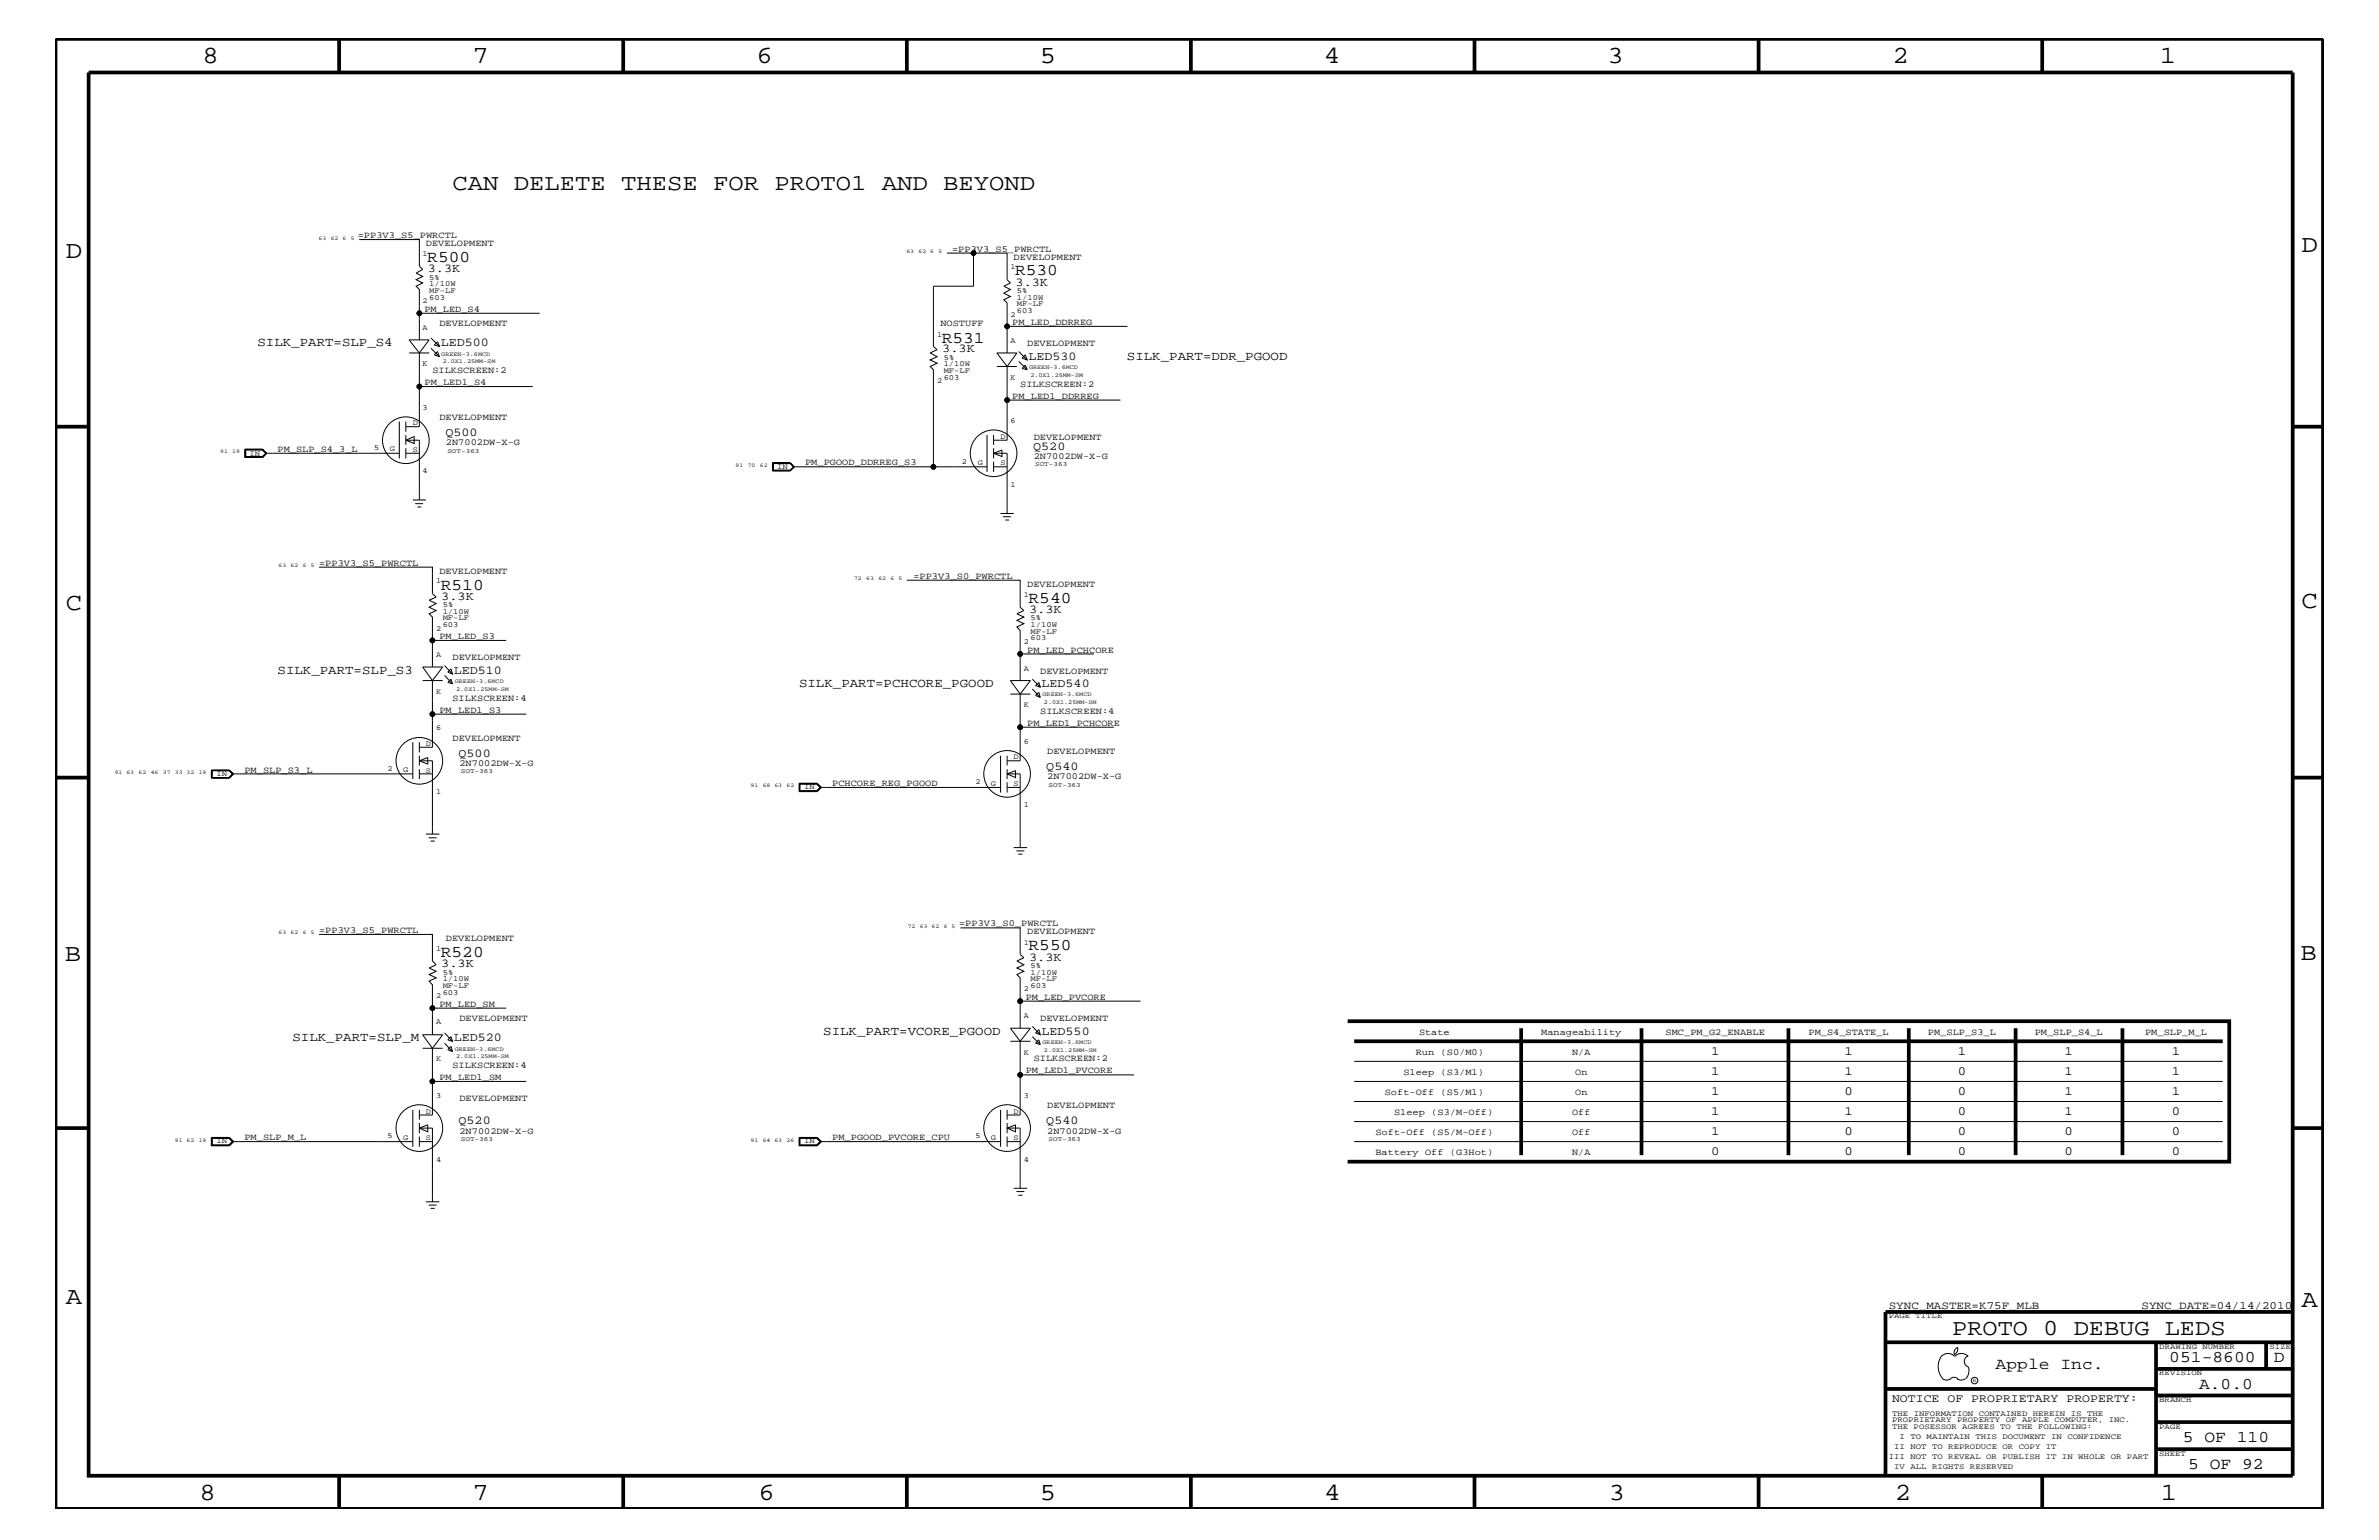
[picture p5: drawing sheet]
<svg xmlns="http://www.w3.org/2000/svg" width="432mm" height="279mm" viewBox="0 0 432 279" stroke-linecap="round" stroke-linejoin="round" font-family="sans-serif">
<defs><g id="words">
<g font-size="4.5">
<text x="36.7" y="11.5">8</text>
<text x="85.8" y="11.5">7</text>
<text x="137.3" y="11.5">6</text>
<text x="188.7" y="11.5">5</text>
<text x="240.3" y="11.5">4</text>
<text x="291.8" y="11.5">3</text>
<text x="343.5" y="11.5">2</text>
<text x="392" y="11.5">1</text>
<text x="11.9" y="46.8">D</text>
<text x="417.7" y="45.7">D</text>
<text x="11.9" y="110.6">C</text>
<text x="417.7" y="110.3">C</text>
<text x="11.8" y="174.3">B</text>
<text x="417.6" y="174.2">B</text>
<text x="11.9" y="236.7">A</text>
<text x="417.7" y="237.1">A</text>
<text x="36.2" y="272.1">8</text>
<text x="85.8" y="272.1">7</text>
<text x="137.7" y="272.1">6</text>
<text x="188.7" y="272.1">5</text>
<text x="240.4" y="272.1">4</text>
<text x="292" y="272.1">3</text>
<text x="343.9" y="272.1">2</text>
<text x="392.2" y="272.1">1</text>
</g>
<g font-size="4.1">
<text x="82.1" y="34.4">CAN DELETE THESE FOR PROTO1 AND BEYOND</text>
<text x="354.3" y="242.3">PROTO 0 DEBUG LEDS</text>
</g>
<g font-size="3">
<text x="77.6" y="47.6">R500</text>
<text x="184.2" y="50">R530</text>
<text x="170.9" y="62.2">R531</text>
<text x="80" y="107">R510</text>
<text x="186.7" y="109.4">R540</text>
<text x="80" y="173.7">R520</text>
<text x="186.7" y="172.4">R550</text>
<text x="362.2" y="248.4">Apple Inc.</text>
<text x="393.7" y="247.1">051-8600</text>
<text x="399.2" y="252">A.0.0</text>
<text x="412.7" y="247.1">D</text>
<text x="396.2" y="261.6">5 OF 110</text>
<text x="397.2" y="266.6">5 OF 92</text>
</g>
<g font-size="2.3">
<text x="46.7" y="62.9">SILK_PART=SLP_S4</text>
<text x="204.6" y="65.3">SILK_PART=DDR_PGOOD</text>
<text x="50.4" y="122.3">SILK_PART=SLP_S3</text>
<text x="145" y="124.7">SILK_PART=PCHCORE_PGOOD</text>
<text x="53.1" y="188.9">SILK_PART=SLP_M</text>
<text x="149.4" y="187.7">SILK_PART=VCORE_PGOOD</text>
<text x="310.6" y="191.4">1</text>
<text x="334.8" y="191.4">1</text>
<text x="355.3" y="191.4">1</text>
<text x="374.7" y="191.4">1</text>
<text x="394.2" y="191.4">1</text>
<text x="310.6" y="195">1</text>
<text x="334.8" y="195">1</text>
<text x="355.3" y="195">0</text>
<text x="374.7" y="195">1</text>
<text x="394.2" y="195">1</text>
<text x="310.6" y="202.3">1</text>
<text x="310.6" y="198.7">1</text>
<text x="334.8" y="198.7">0</text>
<text x="334.8" y="202.3">1</text>
<text x="355.3" y="202.3">0</text>
<text x="355.3" y="198.7">0</text>
<text x="374.7" y="202.3">1</text>
<text x="374.7" y="198.7">1</text>
<text x="394.2" y="202.3">0</text>
<text x="394.2" y="198.7">1</text>
<text x="310.6" y="209.6">0</text>
<text x="310.6" y="205.9">1</text>
<text x="334.8" y="209.6">0</text>
<text x="334.8" y="205.9">0</text>
<text x="355.3" y="209.6">0</text>
<text x="355.3" y="205.9">0</text>
<text x="374.7" y="209.6">0</text>
<text x="374.7" y="205.9">0</text>
<text x="394.2" y="205.9">0</text>
<text x="394.2" y="209.6">0</text>
</g>
<g font-size="2.2">
<text x="77.6" y="49.4">3.3K</text>
<text x="184.3" y="51.8">3.3K</text>
<text x="80" y="62.9">LED500</text>
<text x="171" y="64">3.3K</text>
<text x="186.7" y="65.3">LED530</text>
<text x="80.9" y="79.1">Q500</text>
<text x="187.5" y="81.6">Q520</text>
<text x="80.1" y="108.8">3.3K</text>
<text x="186.8" y="111.2">3.3K</text>
<text x="82.4" y="122.3">LED510</text>
<text x="189.1" y="124.7">LED540</text>
<text x="83.2" y="137.3">Q500</text>
<text x="189.9" y="139.7">Q540</text>
<text x="80.1" y="175.5">3.3K</text>
<text x="186.8" y="174.3">3.3K</text>
<text x="82.4" y="188.9">LED520</text>
<text x="189.1" y="187.7">LED550</text>
<text x="83.2" y="204">Q520</text>
<text x="189.9" y="204">Q540</text>
</g>
<text font-size="2.1" x="343.4" y="254.4">NOTICE OF PROPRIETARY PROPERTY:</text>
<g font-size="2">
<text x="342.8" y="237.4">SYNC_MASTER=K75F_MLB</text>
<text x="388.7" y="237.4">SYNC_DATE=04/14/2010</text>
</g>
<g font-size="1.7">
<text x="64.9" y="43.2">=PP3V3_S5_PWRCTL</text>
<text x="77.3" y="44.6">DEVELOPMENT</text>
<text x="172.8" y="45.7">=PP3V3_S5_PWRCTL</text>
<text x="184" y="47.1">DEVELOPMENT</text>
<text x="77" y="56.6">PM_LED_S4</text>
<text x="79.8" y="59.2">DEVELOPMENT</text>
<text x="170.7" y="59.2">NOSTUFF</text>
<text x="183.7" y="59">PM_LED_DDRREG</text>
<text x="186.4" y="62.9">DEVELOPMENT</text>
<text x="77" y="69.9">PM_LED1_S4</text>
<text x="78.5" y="67.7">SILKSCREEN:2</text>
<text x="185.2" y="70.1">SILKSCREEN:2</text>
<text x="79.8" y="76.2">DEVELOPMENT</text>
<text x="183.7" y="72.3">PM_LED1_DDRREG</text>
<text x="50.4" y="82">PM_SLP_S4_3_L</text>
<text x="80.9" y="80.8">2N7002DW-X-G</text>
<text x="187.6" y="79.9">DEVELOPMENT</text>
<text x="187.6" y="83.3">2N7002DW-X-G</text>
<text x="146.1" y="84.4">PM_PGOOD_DDRREG_S3</text>
<text x="57.9" y="102.6">=PP3V3_S5_PWRCTL</text>
<text x="79.8" y="104.1">DEVELOPMENT</text>
<text x="165.8" y="105">=PP3V3_S0_PWRCTL</text>
<text x="186.4" y="106.5">DEVELOPMENT</text>
<text x="79.8" y="115.9">PM_LED_S3</text>
<text x="82.1" y="119.8">DEVELOPMENT</text>
<text x="186.4" y="118.4">PM_LED_PCHCORE</text>
<text x="188.8" y="122.3">DEVELOPMENT</text>
<text x="79.8" y="129.3">PM_LED1_S3</text>
<text x="82.1" y="127.1">SILKSCREEN:4</text>
<text x="186.4" y="131.7">PM_LED1_PCHCORE</text>
<text x="188.8" y="129.6">SILKSCREEN:4</text>
<text x="82.1" y="134.4">DEVELOPMENT</text>
<text x="190.1" y="136.8">DEVELOPMENT</text>
<text x="44.4" y="140.2">PM_SLP_S3_L</text>
<text x="83.4" y="139">2N7002DW-X-G</text>
<text x="151" y="142.6">PCHCORE_REG_PGOOD</text>
<text x="190.1" y="141.4">2N7002DW-X-G</text>
<text x="57.9" y="169.3">=PP3V3_S5_PWRCTL</text>
<text x="80.9" y="170.7">DEVELOPMENT</text>
<text x="174.1" y="168.1">=PP3V3_S0_PWRCTL</text>
<text x="186.4" y="169.5">DEVELOPMENT</text>
<text x="79.8" y="182.7">PM_LED_SM</text>
<text x="83.4" y="185.3">DEVELOPMENT</text>
<text x="186.2" y="181.4">PM_LED_PVCORE</text>
<text x="188.8" y="185.3">DEVELOPMENT</text>
<text x="257" y="191.4">Run (S0/M0)</text>
<text x="257.6" y="187.7">State</text>
<text x="279.7" y="187.7">Manageability</text>
<text x="285.4" y="191.4">N/A</text>
<text x="302.3" y="187.7">SMC_PM_G2_ENABLE</text>
<text x="328.3" y="187.7">PM_S4_STATE_L</text>
<text x="349.9" y="187.7">PM_SLP_S3_L</text>
<text x="369.3" y="187.7">PM_SLP_S4_L</text>
<text x="389.3" y="187.7">PM_SLP_M_L</text>
<text x="79.8" y="195.9">PM_LED1_SM</text>
<text x="82.1" y="193.7">SILKSCREEN:4</text>
<text x="186.2" y="194.8">PM_LED1_PVCORE</text>
<text x="187.6" y="192.6">SILKSCREEN:2</text>
<text x="254.7" y="195">Sleep (S3/M1)</text>
<text x="285.9" y="195">On</text>
<text x="83.4" y="199.8">DEVELOPMENT</text>
<text x="190.1" y="201">DEVELOPMENT</text>
<text x="251.3" y="198.7">Soft-Off (S5/M1)</text>
<text x="253" y="202.3">Sleep (S3/M-Off)</text>
<text x="285.4" y="202.3">Off</text>
<text x="285.9" y="198.7">On</text>
<text x="44.4" y="206.9">PM_SLP_M_L</text>
<text x="83.4" y="205.7">2N7002DW-X-G</text>
<text x="151" y="206.9">PM_PGOOD_PVCORE_CPU</text>
<text x="190.1" y="205.7">2N7002DW-X-G</text>
<text x="249.6" y="209.6">Battery Off (G3Hot)</text>
<text x="249.6" y="205.9">Soft-Off (S5/M-Off)</text>
<text x="285.4" y="205.9">Off</text>
<text x="285.4" y="209.6">N/A</text>
</g>
<g font-size="1.4">
<text x="76.7" y="46.5">1</text>
<text x="77.9" y="50.7">5%</text>
<text x="77.9" y="51.9">1/10W</text>
<text x="77.9" y="53.2">MF-LF</text>
<text x="183.4" y="48.9">1</text>
<text x="184.6" y="53.2">5%</text>
<text x="76.7" y="59.8">A</text>
<text x="76.7" y="55">2</text>
<text x="77.9" y="54.4">603</text>
<text x="183.4" y="57.4">2</text>
<text x="184.6" y="55.6">MF-LF</text>
<text x="184.6" y="56.8">603</text>
<text x="184.6" y="54.4">1/10W</text>
<text x="170.1" y="61.1">1</text>
<text x="171.3" y="65.3">5%</text>
<text x="183.4" y="62.3">A</text>
<text x="76.7" y="66.5">K</text>
<text x="170.1" y="69.5">2</text>
<text x="171.3" y="68.9">603</text>
<text x="171.3" y="66.5">1/10W</text>
<text x="171.3" y="67.7">MF-LF</text>
<text x="183.4" y="68.9">K</text>
<text x="74.9" y="77.2">D</text>
<text x="76.7" y="74.4">3</text>
<text x="183.4" y="76.8">6</text>
<text x="45.3" y="82.7">IN</text>
<text x="67.9" y="81.6">5</text>
<text x="70.8" y="81.9">G</text>
<text x="74.9" y="82">S</text>
<text x="181.6" y="79.6">D</text>
<text x="76.7" y="85.9">4</text>
<text x="141.1" y="85">IN</text>
<text x="174.6" y="84.1">2</text>
<text x="177.5" y="84.4">G</text>
<text x="181.6" y="84.4">S</text>
<text x="183.4" y="88.3">1</text>
<text x="79.2" y="105.9">1</text>
<text x="80.3" y="113.7">603</text>
<text x="80.3" y="110.2">5%</text>
<text x="80.3" y="111.4">1/10W</text>
<text x="80.3" y="112.6">MF-LF</text>
<text x="185.8" y="108.3">1</text>
<text x="187" y="112.6">5%</text>
<text x="187" y="113.7">1/10W</text>
<text x="79.2" y="114.4">2</text>
<text x="79.2" y="119.2">A</text>
<text x="185.8" y="116.8">2</text>
<text x="187" y="116.2">603</text>
<text x="187" y="115">MF-LF</text>
<text x="79.2" y="125.9">K</text>
<text x="185.8" y="121.7">A</text>
<text x="185.8" y="128.3">K</text>
<text x="77.3" y="135.3">D</text>
<text x="79.2" y="132.5">6</text>
<text x="184" y="137.8">D</text>
<text x="185.8" y="135">6</text>
<text x="39.3" y="140.8">IN</text>
<text x="70.4" y="139.8">2</text>
<text x="73.2" y="140.1">G</text>
<text x="77.3" y="140.2">S</text>
<text x="146" y="143.2">IN</text>
<text x="177" y="142.3">2</text>
<text x="179.8" y="142.5">G</text>
<text x="184" y="142.6">S</text>
<text x="79.2" y="144">1</text>
<text x="185.8" y="146.5">1</text>
<text x="79.2" y="172.6">1</text>
<text x="185.8" y="171.4">1</text>
<text x="80.3" y="179.3">MF-LF</text>
<text x="80.3" y="178">1/10W</text>
<text x="80.3" y="176.8">5%</text>
<text x="185.8" y="179.9">2</text>
<text x="187" y="178">MF-LF</text>
<text x="187" y="176.8">1/10W</text>
<text x="187" y="175.6">5%</text>
<text x="187" y="179.3">603</text>
<text x="79.2" y="181">2</text>
<text x="79.2" y="185.9">A</text>
<text x="80.3" y="180.5">603</text>
<text x="185.8" y="184.7">A</text>
<text x="185.8" y="191.4">K</text>
<text x="79.2" y="192.6">K</text>
<text x="77.3" y="202">D</text>
<text x="79.2" y="199.2">3</text>
<text x="184" y="202">D</text>
<text x="185.8" y="199.2">3</text>
<text x="39.3" y="207.5">IN</text>
<text x="70.4" y="206.5">5</text>
<text x="73.2" y="206.8">G</text>
<text x="77.3" y="206.9">S</text>
<text x="146" y="207.5">IN</text>
<text x="177" y="206.5">5</text>
<text x="179.8" y="206.8">G</text>
<text x="184" y="206.9">S</text>
<text x="79.2" y="210.8">4</text>
<text x="185.8" y="210.8">4</text>
<text x="342.8" y="239.2">PAGE TITLE</text>
<text x="391.9" y="244.7">DRAWING NUMBER</text>
<text x="411.9" y="244.7">SIZE</text>
<text x="391.9" y="249.5">REVISION</text>
<text x="343.4" y="256.8">THE INFORMATION CONTAINED HEREIN IS THE</text>
<text x="391.9" y="254.4">BRANCH</text>
<text x="343.4" y="259.3">THE POSESSOR AGREES TO THE FOLLOWING:</text>
<text x="343.4" y="258">PROPRIETARY PROPERTY OF APPLE COMPUTER, INC.</text>
<text x="343.8" y="262.9">II NOT TO REPRODUCE OR COPY IT</text>
<text x="344.8" y="261.1">I TO MAINTAIN THIS DOCUMENT IN CONFIDENCE</text>
<text x="391.9" y="259.3">PAGE</text>
<text x="342.8" y="264.7">III NOT TO REVEAL OR PUBLISH IT IN WHOLE OR PART</text>
<text x="343.8" y="266.6">IV ALL RIGHTS RESERVED</text>
<text x="391.9" y="264.1">SHEET</text>
</g>
<g font-size="1.2">
<text x="81.2" y="82.2">SOT-363</text>
<text x="187.9" y="84.5">SOT-363</text>
<text x="83.7" y="140.3">SOT-363</text>
<text x="190.3" y="142.8">SOT-363</text>
<text x="83.7" y="207">SOT-363</text>
<text x="190.3" y="207">SOT-363</text>
</g>
<g font-size="1.1">
<text x="80.1" y="64.5">GREEN-3.6MCD</text>
<text x="80.3" y="65.9">2.0X1.25MM-SM</text>
<text x="186.8" y="67">GREEN-3.6MCD</text>
<text x="187" y="68.4">2.0X1.25MM-SM</text>
<text x="82.5" y="124">GREEN-3.6MCD</text>
<text x="82.8" y="125.3">2.0X1.25MM-SM</text>
<text x="189.2" y="126.4">GREEN-3.6MCD</text>
<text x="189.5" y="127.7">2.0X1.25MM-SM</text>
<text x="82.5" y="190.6">GREEN-3.6MCD</text>
<text x="82.8" y="192">2.0X1.25MM-SM</text>
<text x="189.2" y="189.4">GREEN-3.6MCD</text>
<text x="189.5" y="190.8">2.0X1.25MM-SM</text>
</g>
<g font-size="1">
<text x="57.8" y="43.5">63</text>
<text x="60" y="43.5">62 6</text>
<text x="63.7" y="43.5">5</text>
<text x="164.5" y="45.9">63</text>
<text x="166.7" y="45.9">62 6</text>
<text x="170.3" y="45.9">5</text>
<text x="40" y="82.2">91</text>
<text x="42.2" y="82.2">19</text>
<text x="133.5" y="84.7">91</text>
<text x="135.7" y="84.7">70</text>
<text x="137.9" y="84.7">62</text>
<text x="50.5" y="102.9">63</text>
<text x="52.7" y="102.9">62</text>
<text x="54.9" y="102.9">6</text>
<text x="56.4" y="102.9">5</text>
<text x="155" y="105.3">72</text>
<text x="157.2" y="105.3">63</text>
<text x="159.4" y="105.3">62</text>
<text x="161.6" y="105.3">6</text>
<text x="163.1" y="105.3">5</text>
<text x="20.8" y="140.4">91 63</text>
<text x="25.1" y="140.4">62</text>
<text x="27.3" y="140.4">46</text>
<text x="29.5" y="140.4">37</text>
<text x="31.8" y="140.4">33 32</text>
<text x="36.1" y="140.4">19</text>
<text x="136.2" y="142.9">91</text>
<text x="138.4" y="142.9">68 63</text>
<text x="142.7" y="142.9">62</text>
<text x="50.5" y="169.5">63</text>
<text x="52.7" y="169.5">62</text>
<text x="54.9" y="169.5">6</text>
<text x="56.4" y="169.5">5</text>
<text x="164.8" y="168.3">72</text>
<text x="167" y="168.3">63 62</text>
<text x="171.3" y="168.3">6</text>
<text x="172.7" y="168.3">5</text>
<text x="31.8" y="207.1">91 62</text>
<text x="36.1" y="207.1">19</text>
<text x="136.2" y="207.1">91</text>
<text x="138.4" y="207.1">64 63</text>
<text x="142.7" y="207.1">26</text>
<text x="358.1" y="250.7">R</text>
</g>
</g></defs>
<g fill="none" stroke="#000" stroke-width=".18">
<path d="M65.2 43.5h10.9v4.8l.6 .6-1.2 .7 1.2 .6-1.2 .5 1.2 .6-1.2 .6 .6 .6v9.2M76.1 56.8h21.9M171.9 45.9h10.9v4.8l.6 .6-1.2 .6 1.2 .6-1.2 .7 1.2 .6-1.2 .6 .6 .6v9M176.7 45.9v6h-7.3v11l.7 .5-1.3 .6 1.3 .7-1.3 .6 1.3 .6-1.3 .6 .6 .6v17.6M182.8 59.2h21.8M72.5 76.5v6.7M73.7 79.9l1.5-.7v1.3zM73.7 79.9h2.4v10.8M73.7 76.5v1.8M73.7 78.9v1.8M74.3 64h3.6M76.1 64l1.8-2.3h-3.6l1.8 2.3v6.1h20.6"/>
<path d="M76.1 70.1v7.3h-2.4M78.2 63.2l1.6 1.5M78.2 61.3l1.6 1.6M78.8 62.6l.6-.6 .4 .9zM78.8 64.4l.6-.6 .4 .9zM179.2 78.9v6.7M180.3 78.9v1.8M180.9 66.5h3.7M182.8 66.5l1.8-2.5h-3.7l1.9 2.5v13.4h-2.5M182.8 72.6h20.6M184.9 65.6l1.5 1.5M184.9 63.8l1.5 1.5"/>
<path d="M185.5 66.8l.6-.6 .3 .9zM186.1 64.4l.3 .9-.9-.3zM44.5 81.5h3.2l.7 .7-.7 .8h-3.2zM44.5 81.6h3.2M44.5 81.6v1.3h3.2l.6-.7M44.6 81.6h3l.7 .6-.7 .6h-3zM47.7 81.6l.6 .6-.6 .8M47.7 81.6l.6 .6M48.3 82.2h24.2M73.7 82.2h2.4M73.7 81.3v1.9M74.9 90.7h2.4"/>
<path d="M75.4 91.4h1.4M75.8 92h.7M140.2 83.9h3.2l.8 .8-.8 .8h-3.2zM140.3 84h3.1l.7 .7-.7 .7h-3.1zM140.4 84.1h3l.6 .6-.6 .6h-3zM144 84.7h35.2M180.3 82.2l1.6-.6v1.2zM180.3 82.2h2.5v11M180.3 81.3v1.9M180.3 83.8v1.8M180.3 84.7h2.5M181.6 93.2h2.4"/>
<path d="M182 93.8h1.5M182.5 94.3h.6M57.9 102.9h20.6v4.8l.7 .6-1.3 .6 1.3 .6-1.3 .7 1.3 .6-1.3 .6 .6 .6v9M78.5 116.2h13.4M164.6 105.3h20.6v4.9l.6 .6-1.2 .6 1.2 .6-1.2 .6 1.2 .5-1.2 .6 .6 .7v9.1M185.2 118.6h13.3M38.4 139.7h3.3l.7 .7-.7 .8h-3.3zM38.4 139.7v1.5M38.4 139.8h3.2M38.5 139.8v1.3M41.6 139.8l.6 .6-.6 .7M41.6 139.7l.7 .7-.7 .8"/>
<path d="M41.6 139.8l.6 .6M74.9 134.6v6.7M76.1 138l1.5-.6v1.2zM76.1 138h2.4v13.3M76.1 134.6v1.9M76.1 137.1v1.8M76.1 139.6v1.7M76.7 123.5h3.6M78.5 123.5l1.8-2.5h-3.6l1.8 2.5v12.1h-2.4M78.5 129.6h17M80.7 122.5l1.4 1.6M80.7 120.8l1.4 1.5"/>
<path d="M81.3 121.9l.6-.5 .2 .9zM81.9 123.2l.2 .9-.8-.3zM181.6 137.1v6.7M182.8 137.1v1.8M182.8 139.6v1.7M183.4 125.9h3.6M185.2 125.9l1.8-2.4h-3.6l1.8 2.4v6h17M185.2 131.9v6.1h-2.4M187.4 125l1.4 1.5M187.4 123.2l1.4 1.5M188 126.2l.6-.6 .2 .9zM188.6 123.8l.2 .9-.8-.3z"/>
<path d="M38.4 141.1h3.2M42.2 140.4l-.6 .7M42.2 140.4h32.7M76.1 140.4h2.4M77.3 151.3h2.5M77.8 152h1.4M78.1 152.6h.8M145 142.1h3.3l.8 .8-.8 .7h-3.3zM145.2 142.3h3.1l.5 .6-.5 .6h-3.1zM148.3 142.2h-3.2v1.3h3.2M148.3 142.2l.6 .7-.6 .6M148.3 142.2l.7 .7-.7 .6"/>
<path d="M148.8 142.9h32.8M182.8 140.4l1.5-.6v1.3zM182.8 140.4h2.4v13.4M182.8 141.9v1.9M182.8 142.9h2.4M184 153.8h2.4M184.5 154.4h1.4M184.8 155h.8M57.9 169.5h20.6v4.9l.7 .6-1.3 .6 1.3 .6-1.3 .6 1.3 .6-1.3 .6 .6 .7v9M174.3 168.3h10.9v4.9l.6 .6-1.2 .6 1.2 .6-1.2 .6 1.2 .6-1.2 .6 .6 .6v9.1M76.7 190.2h3.6M78.5 190.2l1.8-2.5h-3.6l1.8 2.5v12.1h-2.4"/>
<path d="M78.5 182.9h13.4M78.5 196.2h17M80.7 189.3l1.4 1.5M80.7 187.4l1.4 1.5M81.3 190.4l.6-.5 .2 .9zM81.9 188.1l.2 .8-.8-.2zM183.4 188.9h3.6M185.2 188.9l1.8-2.4h-3.6l1.8 2.4v6.1h20.6M185.2 195v7.3h-2.4M185.2 181.6h21.8M187.4 188.1l1.4 1.4M187.4 186.2l1.4 1.5"/>
<path d="M188.6 186.8l.2 .9-.8-.3zM188.6 188.7l.2 .8-.8-.2zM245.8 196.2h157.6M245.8 192.6h157.6M245.8 199.8h157.6M38.4 206.4h3.3l.7 .7-.7 .8h-3.3zM38.5 206.5h3.1l.6 .6-.6 .6h-3.1zM41.6 206.4h-3.2v1.4h3.2M41.6 206.4l.6 .7-.6 .7M41.6 206.4l.7 .7-.7 .7M42.2 207.1h32.7M74.9 201.4v6.7"/>
<path d="M76.1 204.7l1.5-.6v1.2zM76.1 204.7h2.4v13.3M76.1 207.1h2.4M76.1 201.4v1.7M76.1 203.7v1.9M76.1 206.2v1.9M77.3 218h2.5M77.8 218.6h1.4M78.1 219.2h.8M145 206.4h3.3l.8 .7-.8 .8h-3.3zM145.2 206.5h3.1l.5 .6-.5 .6h-3.1zM148.3 206.4l.6 .7-.6 .7"/>
<path d="M148.3 206.4l.7 .7-.7 .7M148.3 206.4h-3.2v1.4h3.2M148.8 207.1h32.8M181.6 201.4v6.7M182.8 204.7l1.5-.6v1.2zM182.8 204.7h2.4v10.9M182.8 201.4v1.7M182.8 203.7v1.9M182.8 206.2v1.9M182.8 207.1h2.4M184 215.6h2.4M184.5 216.2h1.4"/>
<path d="M184.8 216.9h.8M245.8 207.1h157.6M245.8 203.5h157.6M352.3 246.1a1.69 1.69 0 0 1 2.5 0 1.72 1.72 0 0 1 2.4 0M352.4 246a3.2 3.2 0 0 0 .4 4.3l.8 .1 .4-.2M354 250.2l.7-.3 .7 .3M355.2 250.2l.7 .2 .7-.2M355.3 244.4v.3a1.18 1.18 0 0 1-.6 1.1M355.4 244.4a.99 .99 0 0 0-.6 1.4M357.2 246a1.04 1.04 0 0 0-.7 1 1.04 1.04 0 0 0 .7 1M357.3 248l.1 .7a2.11 2.11 0 0 1-.6 1.5"/>
<circle cx="76.1" cy="56.8" r=".42"/>
<circle cx="176.7" cy="45.9" r=".42"/>
<circle cx="182.8" cy="59.2" r=".42"/>
<circle cx="73.7" cy="79.9" r="4.2"/>
<circle cx="76.1" cy="70.1" r=".42"/>
<circle cx="182.8" cy="72.6" r=".42"/>
<circle cx="169.4" cy="84.7" r=".42"/>
<circle cx="180.3" cy="82.2" r="4.2"/>
<circle cx="78.5" cy="116.2" r=".42"/>
<circle cx="185.2" cy="118.6" r=".42"/>
<circle cx="76.1" cy="138" r="4.2"/>
<circle cx="78.5" cy="129.6" r=".42"/>
<circle cx="185.2" cy="131.9" r=".42"/>
<circle cx="182.8" cy="140.4" r="4.2"/>
<circle cx="78.5" cy="182.9" r=".42"/>
<circle cx="78.5" cy="196.2" r=".42"/>
<circle cx="185.2" cy="181.6" r=".42"/>
<circle cx="185.2" cy="195" r=".42"/>
<circle cx="76.1" cy="204.7" r="4.2"/>
<circle cx="182.8" cy="204.7" r="4.2"/>
<circle cx="358.4" cy="250.5" r=".59"/>
</g>
<g fill="none" stroke="#000" stroke-width=".68" stroke-linecap="butt">
<path d="M10.1 7.1h411.5v266.7h-411.5zM16.1 13.2h400v254.5h-400zM61.6 7.1v6.1M113.1 7.1v6.1M164.6 7.1v6.1M216.2 7.1v6.1M267.6 7.1v6.1M319.2 7.1v6.1M370.7 7.1v6.1M10.1 77.4h6M416.1 77.4h5.5M10.1 141.1h6"/>
<path d="M416.1 141.1h5.5M244.6 185.3h160v25.5h-160M245.8 188.9h157.6M276.1 186.5v23.1M297.9 186.5v23.1M324.6 186.5v23.1M346.5 186.5v23.1M365.8 186.5v23.1M385.2 186.5v23.1M10.1 204.7h6M416.1 204.7h5.5M416.1 238h-73.9v29.7"/>
<path d="M342.2 243.5h73.9M342.2 252h49.1M391.3 243.5v24.2M391.3 258h24.8M391.3 253.2h24.8M391.3 248.4h24.8M411.3 243.5v4.9M61.6 267.7v6.1M113.1 267.7v6.1M164.6 267.7v6.1M216.2 268v5.8M267.6 267.7v6.1"/>
<path d="M319.2 267.7v6.1M370.7 267.7v6.1M391.3 262.9h24.8"/>
</g>
<g fill="#000">
<circle cx="76.1" cy="56.8" r=".42"/>
<circle cx="176.7" cy="45.9" r=".42"/>
<circle cx="182.8" cy="59.2" r=".42"/>
<circle cx="76.1" cy="70.1" r=".42"/>
<circle cx="182.8" cy="72.6" r=".42"/>
<circle cx="169.4" cy="84.7" r=".42"/>
<circle cx="78.5" cy="116.2" r=".42"/>
<circle cx="185.2" cy="118.6" r=".42"/>
<circle cx="78.5" cy="129.6" r=".42"/>
<circle cx="185.2" cy="131.9" r=".42"/>
<circle cx="78.5" cy="182.9" r=".42"/>
<circle cx="78.5" cy="196.2" r=".42"/>
<circle cx="185.2" cy="181.6" r=".42"/>
<circle cx="185.2" cy="195" r=".42"/>
</g>
<use href="#words"/>
</svg>
